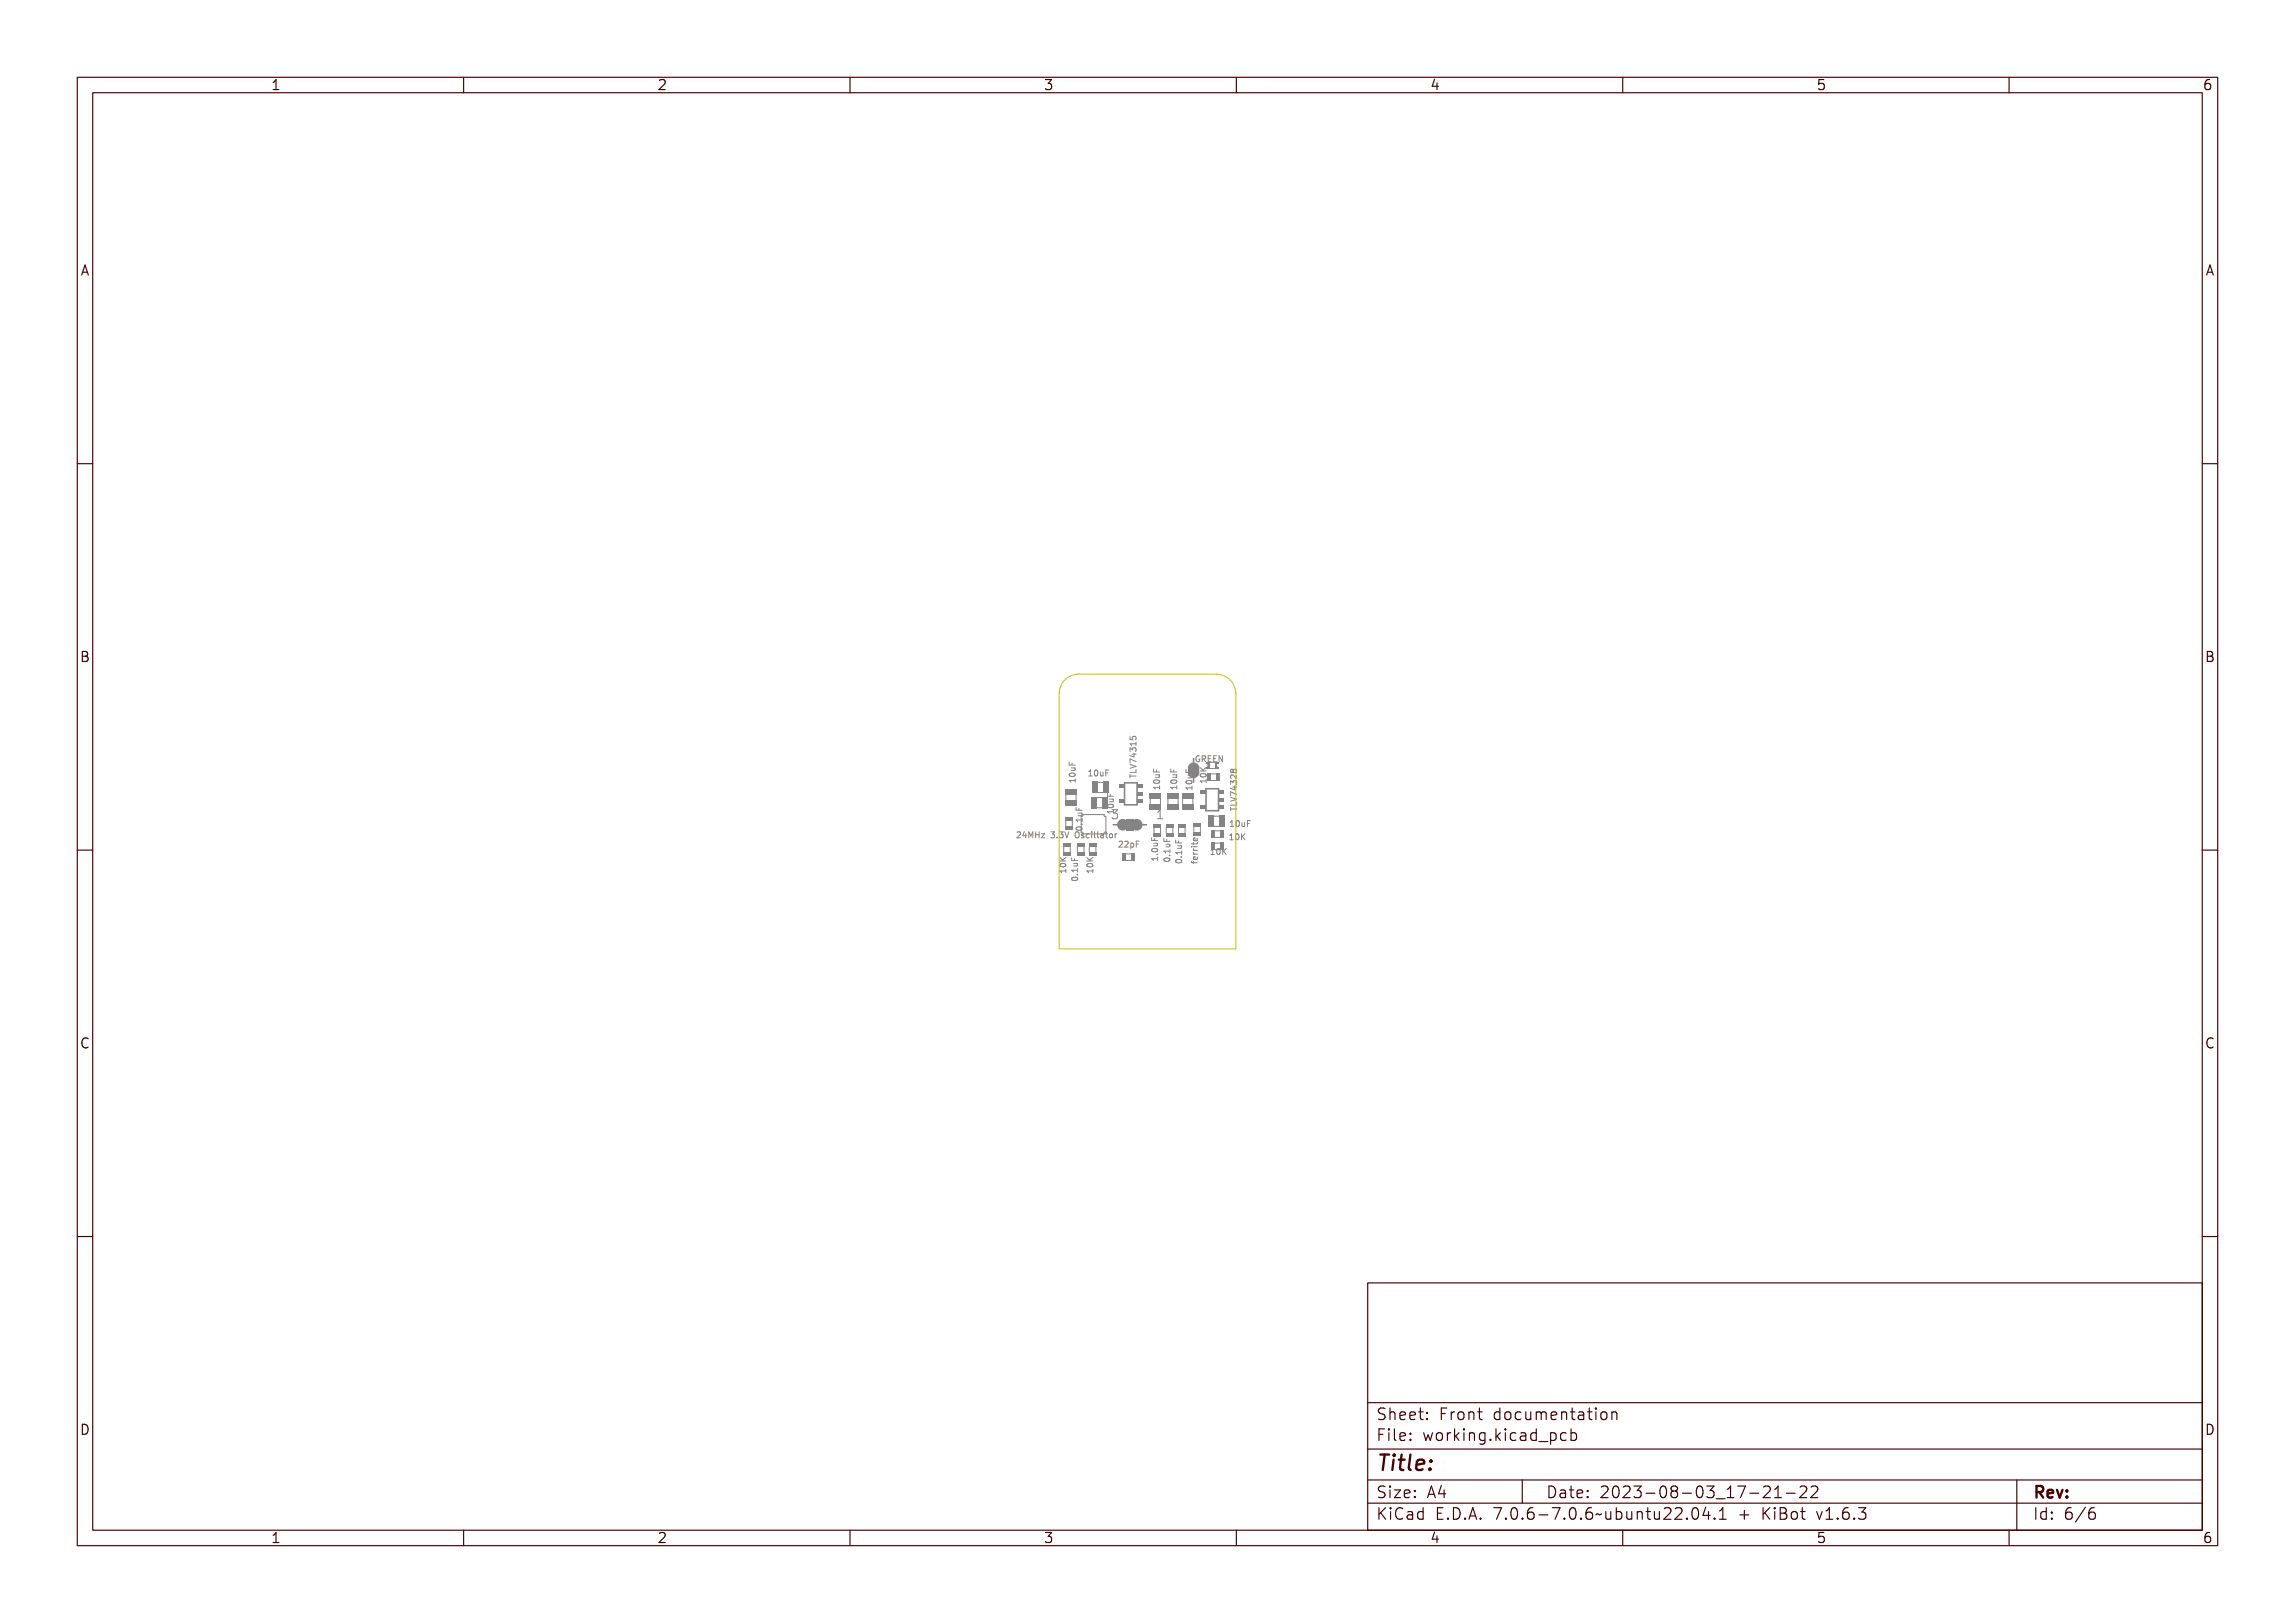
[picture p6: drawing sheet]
<svg xmlns="http://www.w3.org/2000/svg" width="297mm" height="210mm" viewBox="0 0 297 210" stroke-linecap="round" stroke-linejoin="round" font-family="sans-serif">
<defs><g id="words">
<text font-size="2.7" fill="#480000" x="178" y="190.3">Title:</text>
<g font-size="2" fill="#480000">
<text x="178" y="183.7">Sheet: Front documentation</text>
<text x="178" y="186.5">File: working.kicad_pcb</text>
<text x="178" y="193.9">Size: A4</text>
<text x="178" y="196.6">KiCad E.D.A. 7.0.6-7.0.6~ubuntu22.04.1 + KiBot v1.6.3</text>
<text x="200" y="193.9">Date: 2023-08-03_17-21-22</text>
<text x="263" y="196.6">Id: 6/6</text>
<text x="263" y="193.9">Rev:</text>
</g>
<g font-size="1.7" fill="#480000">
<text x="35" y="11.7">1</text>
<text x="85" y="11.7">2</text>
<text x="135" y="11.7">3</text>
<text x="185" y="11.7">4</text>
<text x="235" y="11.7">5</text>
<text x="285" y="11.7">6</text>
<text x="10.5" y="35.7">A</text>
<text x="285.5" y="35.7">A</text>
<text x="10.5" y="85.6">B</text>
<text x="285.5" y="85.6">B</text>
<text x="10.5" y="135.7">C</text>
<text x="285.5" y="135.7">C</text>
<text x="10.5" y="185.6">D</text>
<text x="285.5" y="185.6">D</text>
<text x="35" y="199.7">1</text>
<text x="85" y="199.7">2</text>
<text x="135" y="199.7">3</text>
<text x="185" y="199.7">4</text>
<text x="235" y="199.7">5</text>
<text x="285" y="199.7">6</text>
</g>
<g font-size="1.6" fill="#848484">
<text x="143.7" y="106.1">3</text>
<text x="149.5" y="106.1">1</text>
</g>
<g font-size="1" fill="#848484">
<text x="139.2" y="101.4" transform="rotate(-90 139.2 101.4)">10uF</text>
<text x="141.1" y="100.4">10uF</text>
<text x="147" y="100.7" transform="rotate(-90 147 100.7)">TLV74315</text>
<text x="154.6" y="98.6">GREEN</text>
<text x="156.1" y="101.4" transform="rotate(-90 156.1 101.4)">10K</text>
<text x="140.1" y="107.6" transform="rotate(-90 140.1 107.6)">0.1uF</text>
<text x="144.1" y="105" transform="rotate(-90 144.1 105)">10uF</text>
<text x="150.1" y="102.3" transform="rotate(-90 150.1 102.3)">10uF</text>
<text x="152.3" y="102.3" transform="rotate(-90 152.3 102.3)">10uF</text>
<text x="154.3" y="102.3" transform="rotate(-90 154.3 102.3)">10uF</text>
<text x="159" y="107">10uF</text>
<text x="160.1" y="105" transform="rotate(-90 160.1 105)">TLV74328</text>
<text x="131.5" y="108.4">24MHz 3.3V Oscillator</text>
<text x="138" y="112.7" transform="rotate(-90 138 112.7)">10K</text>
<text x="139.5" y="114" transform="rotate(-90 139.5 114)">0.1uF</text>
<text x="141.5" y="112.7" transform="rotate(-90 141.5 112.7)">10K</text>
<text x="145.1" y="109.6">22pF</text>
<text x="149.8" y="111.4" transform="rotate(-90 149.8 111.4)">1.0uF</text>
<text x="151.4" y="111.5" transform="rotate(-90 151.4 111.5)">0.1uF</text>
<text x="153" y="111.7" transform="rotate(-90 153 111.7)">0.1uF</text>
<text x="155" y="112.6" transform="rotate(-90 155 112.6)">ferrite</text>
<text x="157" y="110.6">10K</text>
<text x="159" y="108.7">10K</text>
</g>
</g></defs>
<g fill="none" stroke="#848484" stroke-width=".13">
<path d="M138.4 99h.1v.3h.2v-.3h.1v.3h.4v.1h-.8zM138.6 99.6h.6l-.1 .1a.18 .18 0 0 1 .1 .2 .18 .18 0 0 1-.2 .1h-.4v-.1h.5v-.2h-.5zM141.2 99.7h.3v.7h.2h-.4h.1v-.6h-.2zM141.9 99.8a.22 .22 0 0 1 .3 0l.1 .3a.31 .31 0 0 1-.2 .4 .45 .45 0 0 1-.2-.7zM142 99.8a.31 .31 0 0 1 .2 .3 .31 .31 0 0 1-.2 .3l-.1-.3zM142.5 99.9h.1v.4l.1 .1 .1-.1v-.4h.1v.5h-.1a.18 .18 0 0 1-.2 0 .18 .18 0 0 1-.1-.2zM143.1 99.7h.5v.1h-.4v.2h.3v.1h-.3v.3h-.1zM146.2 95.3v.4M146.3 99.9h.7v-.4v.5h-.7zM146.3 98.9l.7 .2v.1l-.7 .3v-.1l.7-.2-.7-.2zM146.3 98.3l.7 .3v.1l-.6-.3v.4h-.1zM146.3 97.8h.5l.1-.1v.1h.1v.1h-.1v.3h-.1l-.5-.3z"/>
<path d="M146.3 96.6h.7v-.1v.4v-.2h-.6v.2h-.1zM146.3 95.9h.1v.3h.2a.28 .28 0 0 1 .3-.4 .28 .28 0 0 1 .1 .5h-.1a.2 .2 0 0 0 .1-.3 .2 .2 0 0 0-.3 0 .2 .2 0 0 0 0 .3h-.4zM146.3 97.2l.2-.1 .1 .1a.23 .23 0 0 1 .4 0 .23 .23 0 0 1-.1 .4 .18 .18 0 0 0 .1-.3 .18 .18 0 0 0-.2-.1 .18 .18 0 0 0-.1 .2h-.1a.15 .15 0 0 0-.1-.2 .15 .15 0 0 0-.2 .1 .15 .15 0 0 0 .1 .2h-.1zM146.4 97.9h.4v.2zM146.5 95.6v-.2l.2-.1h.2l.1 .3M149.3 99.8h.1v.4h.2v-.3h.1v.3h.4v.1h-.8zM151.6 99.8h.1v.4h.2v-.3h.1v.3h.3v.1h-.7zM153.5 99.9h.1v.3h.2v-.3h.1v.3h.4v.2h-.8zM154.7 97.9l.3-.1 .1 .1v.1l-.1-.1a.29 .29 0 0 0-.3 .3 .29 .29 0 0 0 .4 .3v-.2h-.2v-.1h.3v.3a.34 .34 0 0 1-.5 0 .34 .34 0 0 1 0-.4zM155.3 97.8h.2a.21 .21 0 0 1 .3 .2 .21 .21 0 0 1-.2 .2l.2 .4h-.1l-.2-.3h-.1v.3h-.1zM155.4 99.6l.3 .3 .4-.3v.1l-.4 .3h.4v.1h-.7v-.1h.3l-.3-.3zM155.4 97.9h.1a.14 .14 0 0 1 .1 .2 .14 .14 0 0 1-.1 .1h-.1z"/>
<path d="M155.9 97.8h.5v.1h-.4v.3h.4h-.4v.3h.4v.1h-.5zM156.1 98.8a.27 .27 0 0 1 .2 .2 .27 .27 0 0 1-.2 .3M156.5 99.4h.7M156.6 97.8h.4v.1h-.3v.3h.3h-.3v.3h.3v.1h-.4zM157.2 97.8h.1l.2 .7v-.7h.1v.8h-.1l-.2-.6v.6h-.1zM157.7 98.7a.3 .3 0 0 0-.3 .3 .3 .3 0 0 0 .3 .3M157.8 97.8l.4 .8v-.8M159.6 99.7l-.2-.2-.1 .1v.2M159.6 99.7l.1-.1 .2-.1 .1 .2v.1M159.6 99.7v.1M131.6 107.7a.27 .27 0 0 1 .4 .1 .27 .27 0 0 1-.1 .4l-.2 .2h.4h-.5l.3-.3a.19 .19 0 0 0 0-.3 .19 .19 0 0 0-.3 0zM132.5 107.7h.1v.5h.1l-.1 .2h-.1v-.1h-.3z"/>
<path d="M132.5 107.8v.4h-.2zM132.8 107.7h.2l.1 .4 .1-.4h.2v.7h-.1v-.6l-.2 .4-.2-.4v.6h-.1zM133.5 107.7h.1v.3h.3v-.3h.1v.7h-.1v-.3h-.3v.3h-.1zM134.2 107.9h.4l-.4 .5h.4h-.5l.4-.5h-.3zM135.4 107.7a.23 .23 0 0 1 .3 0 .23 .23 0 0 1 0 .3 .23 .23 0 0 1 0 .4 .23 .23 0 0 1-.3-.1 .18 .18 0 0 0 .2 .1 .18 .18 0 0 0 .1-.2 .18 .18 0 0 0-.2-.1v-.1a.15 .15 0 0 0 .2-.1 .15 .15 0 0 0-.1-.2 .15 .15 0 0 0-.2 .1zM136.2 108.3h.1v.1h-.1zM136.6 107.7a.23 .23 0 0 1 .4 0 .23 .23 0 0 1-.1 .3 .23 .23 0 0 1 .1 .4 .23 .23 0 0 1-.4-.1 .18 .18 0 0 0 .2 .1 .18 .18 0 0 0 .1-.2 .18 .18 0 0 0-.2-.1v-.1a.15 .15 0 0 0 .2-.1 .15 .15 0 0 0 0-.2 .15 .15 0 0 0-.2 .1zM137.2 107.7h.1l.2 .7 .1-.7h.1l-.2 .7h-.1zM137.2 112.3h.7v-.2h.1v.4h-.1v-.1h-.6v.1h-.1zM137.2 110.8l.3 .3 .5-.3v.1l-.4 .3h.4v.1h-.8v-.1h.3l-.3-.3zM137.3 111.5h.3a.31 .31 0 0 1 .4 .2 .44 .44 0 0 1-.4 .3 .44 .44 0 0 1-.4-.3zM137.3 111.7a.34 .34 0 0 1 .6 .1 .34 .34 0 0 1-.6-.1z"/>
<path d="M137.3 112.8l.1 .1M137.9 112.5v.4M138.4 101h.7v-.2h.1v.4h-.1v-.1h-.6l.1 .2h-.1zM138.5 100.3l.3-.1a.31 .31 0 0 1 .4 .2 .44 .44 0 0 1-.4 .3 .44 .44 0 0 1-.4-.3zM138.5 100.4a.34 .34 0 0 1 .6 .1 .34 .34 0 0 1-.6-.1zM138.5 107.8a.23 .23 0 0 1 .3-.1 .23 .23 0 0 1 .1 .2l.1 .2a.3 .3 0 0 1-.3 .4l-.2-.3zM138.6 107.8a.31 .31 0 0 1 .3 .3 .31 .31 0 0 1-.3 .3v-.3zM138.7 112.3h.7v-.1h.1v.4h-.1v-.2h-.6l.1 .2h-.1zM138.7 110.9h.1v.3h.2v-.3h.1v.3h.4v.2h-.8zM138.8 113.5l.3-.1a.31 .31 0 0 1 .4 .2 .44 .44 0 0 1-.4 .3 .44 .44 0 0 1-.4-.3zM138.8 113.6a.34 .34 0 0 1 .6 .1 .34 .34 0 0 1-.6-.1zM138.9 111.6h.6l-.1 .1a.18 .18 0 0 1 .1 .2 .18 .18 0 0 1-.2 .1h-.4v-.1h.5v-.2h-.5z"/>
<path d="M139.2 107.9h.3v.1h-.2l-.1 .1a.21 .21 0 0 1 .3 .1 .21 .21 0 0 1-.1 .3 .21 .21 0 0 1-.3-.2h.1a.13 .13 0 0 0 .1 .1 .13 .13 0 0 0 .1-.2h-.1a.16 .16 0 0 1-.2-.1 .16 .16 0 0 1 .1-.2zM139.3 106h.7v-.2h.1v.4h-.1v-.1h-.6v.1h-.1zM139.3 104.6h.1v.3h.2v-.3h.1v.3h.4v.1h-.8zM139.3 113h.2v.1h-.2zM139.4 107.1h.3a.31 .31 0 0 1 .4 .2 .44 .44 0 0 1-.4 .2 .44 .44 0 0 1-.4-.2zM139.4 107.2a.34 .34 0 0 1 .6 .2 .34 .34 0 0 1-.6-.2zM139.5 105.2h.6l-.1 .1a.18 .18 0 0 1 .1 .2 .18 .18 0 0 1-.3 .1h-.3v-.1h.5v-.2h-.5zM139.8 107.9h.3l.1 .1a.2 .2 0 0 0-.3 0 .2 .2 0 0 0 0 .3 .2 .2 0 0 0 .3 0v.1a.3 .3 0 0 1-.4-.1 .3 .3 0 0 1 0-.4zM139.9 106.6h.2v.1h-.2zM140.4 107.9h.2v.5h.2h-.4h.1v-.5zM140.5 107.7h.1v.1h-.1zM140.7 112.3h.7v-.2h.1v.4h-.1v-.1h-.6v.1h-.1z"/>
<path d="M140.7 110.8l.3 .3 .5-.3v.1l-.4 .3h.4v.1h-.8v-.1h.3l-.3-.3zM140.8 111.5h.3a.31 .31 0 0 1 .4 .2 .44 .44 0 0 1-.4 .3 .44 .44 0 0 1-.4-.3zM140.8 111.7a.34 .34 0 0 1 .6 .1 .34 .34 0 0 1-.6-.1zM140.8 112.8l.1 .1M141 107.6h.2v.7l.2 .1h-.2l-.1-.7zM141.4 112.5v.4M141.6 107.6h.2v.7l.2 .1h-.2l-.1-.7zM142.2 107.9h.4l.1 .5h-.1a.2 .2 0 0 1-.3 .1 .2 .2 0 0 1-.1-.3 .2 .2 0 0 1 .3-.1h.1a.18 .18 0 0 0-.2-.2 .18 .18 0 0 0-.2 .1zM143 107.7h.1v.2h.2h-.2v.4l.2 .1-.3-.1v-.4h-.2h.2zM143.4 104.6h.6v-.1h.1v.4h-.1v-.2h-.5v.2h-.1zM143.4 102.6h.1v.3h.2v-.3h.1v.3h.3v.1h-.7zM143.5 103.9l.3-.1a.31 .31 0 0 1 .3 .3 .44 .44 0 0 1-.4 .2 .44 .44 0 0 1-.3-.2z"/>
<path d="M143.5 104a.34 .34 0 0 1 .5 .1 .34 .34 0 0 1-.5-.1zM143.6 103.2h.5l-.1 .1a.18 .18 0 0 1 .1 .3 .18 .18 0 0 1-.2 .1h-.3v-.1h.4v-.2l-.4-.1zM143.6 108a.19 .19 0 0 1 .2 .2 .19 .19 0 0 1-.2 .1zM144.2 107.9h.1a.15 .15 0 0 1 .2 0 .15 .15 0 0 1 .1 .1 .19 .19 0 0 0-.2 0 .19 .19 0 0 0-.1 .2v.2h-.1zM145.1 108.9a.27 .27 0 0 1 .5 .1 .27 .27 0 0 1-.2 .4l-.2 .2h.4h-.5l.3-.3a.19 .19 0 0 0 0-.3 .19 .19 0 0 0-.3 0zM145.8 108.9a.27 .27 0 0 1 .4 .1 .27 .27 0 0 1-.2 .4l-.1 .2h.3h-.4l.2-.3a.19 .19 0 0 0 .1-.3 .19 .19 0 0 0-.3 0zM146.3 100.1h.1v.3h.6v.1h-.6v.2h-.1zM146.4 109.1l.1 .1a.22 .22 0 0 1 .3-.1 .22 .22 0 0 1 .1 .3l-.2 .2h-.2v.3h-.1zM146.5 109.2h.1a.19 .19 0 0 1 .2 .2 .19 .19 0 0 1-.3 .1zM147 108.9h.5v.1h-.4v.2h.4v.1h-.4v.3h-.1zM149.1 111h.7v-.2v.4v-.1h-.6v.1h-.1zM149.1 108.3h.1v.3h.2v-.3h.1v.3h.3v.1h-.7z"/>
<path d="M149.2 109.6h.3a.31 .31 0 0 1 .4 .2 .44 .44 0 0 1-.4 .2 .44 .44 0 0 1-.4-.2zM149.2 109.7a.34 .34 0 0 1 .6 .2 .34 .34 0 0 1-.6-.2zM149.3 109h.5v.1a.18 .18 0 0 1 0 .2 .18 .18 0 0 1-.2 .1h-.3v-.1h.4v-.2h-.4zM149.3 101.9h.7v-.2h.1v.4h-.1v-.1h-.6l.1 .1h-.1zM149.4 101.2l.3-.1a.31 .31 0 0 1 .4 .2 .44 .44 0 0 1-.4 .3 .44 .44 0 0 1-.4-.3zM149.4 101.3a.34 .34 0 0 1 .6 .1 .34 .34 0 0 1-.6-.1zM149.5 100.5h.6l-.1 .1a.18 .18 0 0 1 .1 .2 .18 .18 0 0 1-.2 .1h-.4v-.1h.5v-.2h-.5zM149.7 110.4h.1v.1h-.1zM150.7 109.8h.6v-.1h.1v.4h-.1v-.2h-.5v.2h-.1zM150.7 108.4h.1v.4h.2v-.3h.1v.3h.3v.1h-.7zM150.8 111l.3-.1a.31 .31 0 0 1 .3 .3 .44 .44 0 0 1-.3 .2 .44 .44 0 0 1-.4-.2zM150.8 111.1a.34 .34 0 0 1 .5 .1 .34 .34 0 0 1-.5-.1z"/>
<path d="M150.9 109.1h.5l-.1 .1a.18 .18 0 0 1 .1 .2 .18 .18 0 0 1-.2 .1h-.3v-.1h.4v-.2h-.4zM151.3 110.5h.1v.1h-.1zM151.6 101.9h.6v-.2h.1v.4h-.1v-.1h-.5v.1h-.1zM151.6 101.2l.3-.1a.31 .31 0 0 1 .4 .2 .44 .44 0 0 1-.4 .3 .44 .44 0 0 1-.4-.3zM151.6 101.3a.34 .34 0 0 1 .6 .1 .34 .34 0 0 1-.6-.1zM151.7 100.5h.6l-.1 .1a.18 .18 0 0 1 .1 .2 .18 .18 0 0 1-.2 .1h-.4v-.1h.5v-.2h-.5zM152.2 110h.7v-.1h.1v.4h-.1v-.2h-.6v.2h-.1zM152.2 108.6h.1v.4h.2v-.3h.1v.3h.4v.1h-.8zM152.3 111.2l.3-.1a.31 .31 0 0 1 .4 .3 .44 .44 0 0 1-.4 .2 .44 .44 0 0 1-.4-.2zM152.3 111.3a.34 .34 0 0 1 .6 .1 .34 .34 0 0 1-.6-.1zM152.4 109.3h.6l-.1 .1a.18 .18 0 0 1 .1 .2 .18 .18 0 0 1-.3 .1h-.3v-.1h.5l-.1-.2h-.4zM152.8 110.7h.2v.1h-.2z"/>
<path d="M153.5 101.9h.7v-.1h.1v.4h-.1v-.2h-.6l.1 .2h-.1zM153.6 101.2h.3a.31 .31 0 0 1 .4 .2 .44 .44 0 0 1-.4 .2 .44 .44 0 0 1-.4-.2zM153.6 101.3a.34 .34 0 0 1 .6 .2 .34 .34 0 0 1-.6-.2zM153.7 100.6h.6l-.1 .1a.18 .18 0 0 1 .1 .2 .18 .18 0 0 1-.2 .1h-.4v-.1h.5v-.2h-.5zM154.2 112.1l.1 .2h.1v-.2h.1v.2h.5v.1h-.5l-.1 .1v-.1l-.2-.1zM154.2 109.7h.1v.1h-.1zM154.4 109.7h.5v-.1h.1v.4h-.1v-.2h-.4l-.1 .2zM154.4 109h.1v.2h.4l.1-.2v.2l-.1 .1h-.4l-.1 .1v-.1h-.1v-.1h.1zM154.4 110.8h.1a.19 .19 0 0 0 0 .2 .19 .19 0 0 0 .2 .1h.3v.1h-.6v-.1h.1l-.1-.1zM154.4 110.2h.1a.19 .19 0 0 0 0 .2 .19 .19 0 0 0 .2 .1h.3v.1h-.6v-.1h.1l-.1-.2zM154.5 111.5l.2-.1v.4a.23 .23 0 0 0 .2-.4 .29 .29 0 0 1 0 .4 .29 .29 0 0 1-.4 .1 .29 .29 0 0 1 0-.4zM154.5 108.4l.2-.1v.4a.23 .23 0 0 0 .2-.4 .29 .29 0 0 1 0 .4 .29 .29 0 0 1-.4 .1 .29 .29 0 0 1 0-.4z"/>
<path d="M154.5 111.6l.1-.1 .1 .3-.2-.1zM154.5 108.4h.1l.1 .3-.2-.1zM155.4 101.1h.6v-.2h.1v.4h-.1v-.2h-.5v.2h-.1zM155.5 100.3h.3a.31 .31 0 0 1 .3 .2 .44 .44 0 0 1-.4 .3 .44 .44 0 0 1-.3-.3zM155.5 100.4a.34 .34 0 0 1 .5 .2 .34 .34 0 0 1-.5-.2zM156.7 110.6h.5M156.8 110h-.1M157.1 109.9l.3-.1v.7h.1v.1h-.4v-.1h.2v-.6l-.2 .1zM157.7 109.9a.22 .22 0 0 1 .4 0l.1 .3a.31 .31 0 0 1-.3 .4 .45 .45 0 0 1-.2-.7zM157.9 109.9a.31 .31 0 0 1 .2 .3 .31 .31 0 0 1-.2 .3l-.1-.3zM158.3 109.8h.1v.4l.3-.4h.1l-.3 .4 .3 .4h-.1l-.2-.4-.1 .4h-.1zM159.1 108l.3-.1v.7h.1v.1h-.4v-.1h.2v-.6l-.2 .1z"/>
<path d="M159.2 106.3l.2-.1v.7h.2v.1h-.4v-.1h.1v-.6l-.1 .1zM159.3 104.4h.1v.2h.7v.1h-.7v.3h-.1zM159.3 104.2h.7v-.4h.1v.5h-.8zM159.3 103.2l.8 .2v.1l-.8 .2v-.1l.7-.2-.7-.1zM159.3 102.6l.8 .2v.2l-.7-.3v.4h-.1zM159.3 102h.5l.1-.1v.1h.2v.1h-.2v.4h-.1l-.5-.4zM159.3 100.2l.3-.1 .1 .1a.22 .22 0 0 1 .3-.1 .22 .22 0 0 1 0 .4 .22 .22 0 0 1-.3-.1 .21 .21 0 0 1-.4 .1 .21 .21 0 0 1 0-.3zM159.4 101.4h.2l.1 .1a.23 .23 0 0 1 .3-.1 .23 .23 0 0 1-.1 .4 .18 .18 0 0 0 .1-.2 .18 .18 0 0 0-.2-.1 .18 .18 0 0 0-.1 .2h-.1a.15 .15 0 0 0 0-.2 .15 .15 0 0 0-.2 0 .15 .15 0 0 0 0 .2l-.1 .1zM159.4 100.8a.48 .48 0 0 1 .6 .3v-.4h.1v.5l-.4-.3a.19 .19 0 0 0-.3 0 .19 .19 0 0 0 0 .3h-.1v-.2zM159.4 102.1h.4v.3zM159.7 108a.22 .22 0 0 1 .4 0l.1 .3a.31 .31 0 0 1-.3 .4 .45 .45 0 0 1-.2-.7zM159.8 106.3a.22 .22 0 0 1 .4 0v.3a.31 .31 0 0 1-.2 .4 .45 .45 0 0 1-.2-.7z"/>
<path d="M159.9 108a.31 .31 0 0 1 .2 .3 .31 .31 0 0 1-.2 .3l-.1-.3zM159.9 106.3a.31 .31 0 0 1 .2 .3 .31 .31 0 0 1-.2 .3l-.1-.3zM160.3 107.9h.1v.4l.3-.4h.1l-.3 .3 .3 .5h-.1l-.2-.4-.1 .4h-.1zM160.4 106.4h.1v.4l.1 .1 .1-.1v-.4h.1v.6l-.1-.1a.18 .18 0 0 1-.2 .1 .18 .18 0 0 1-.1-.2zM161 106.2h.5v.1h-.4v.2h.3v.1h-.3v.4h-.1z"/>
<circle cx="137.6" cy="111.7" r=".07"/>
<circle cx="138.8" cy="100.5" r=".07"/>
<circle cx="139.1" cy="113.7" r=".07"/>
<circle cx="139.7" cy="107.3" r=".07"/>
<circle cx="141.1" cy="111.7" r=".07"/>
<circle cx="142.1" cy="100.1" r=".07"/>
<circle cx="142.4" cy="108.3" r=".12"/>
<circle cx="143.7" cy="108.1" r=".28"/>
<circle cx="143.7" cy="104.1" r=".07"/>
<circle cx="149.5" cy="109.8" r=".07"/>
<circle cx="149.7" cy="101.3" r=".07"/>
<circle cx="151" cy="111.2" r=".07"/>
<circle cx="151.9" cy="101.3" r=".07"/>
<circle cx="152.6" cy="111.4" r=".07"/>
<circle cx="153.9" cy="101.4" r=".07"/>
<circle cx="155.7" cy="100.5" r=".07"/>
<circle cx="157.9" cy="110.2" r=".07"/>
<circle cx="159.5" cy="100.3" r=".13"/>
<circle cx="159.9" cy="100.3" r=".15"/>
<circle cx="159.9" cy="108.3" r=".07"/>
<circle cx="160" cy="106.6" r=".07"/>
</g>
<g fill="#848484">
<path d="M157.2 98.6h.3v.9h-.3z" fill-rule="evenodd"/>
<path d="M156.3 98.8h.2v.5h-.2z" fill-rule="evenodd"/>
<path d="M156.2 99.2h.1v.1h-.1z" fill-rule="evenodd"/>
<path d="M157.4 99.3h.3v.2h-.3z" fill-rule="evenodd"/>
<path d="M156 99.3h.5v.2h-.5z" fill-rule="evenodd"/>
</g>
<path d="M137.7 109.6v.7M138.5 109.6v.7" fill="none" stroke="#848484" stroke-width=".13"/>
<g fill="#848484">
<path d="M137.6 110.3h1v.5h-1z" fill-rule="evenodd"/>
<path d="M137.6 109.1h1v.5h-1z" fill-rule="evenodd"/>
</g>
<path d="M142 102.6h.8M142 101.2h.8" fill="none" stroke="#848484" stroke-width=".13"/>
<g fill="#848484">
<path d="M142.7 101.2h.8v1.4h-.8z" fill-rule="evenodd"/>
<path d="M141.3 101.2h.7v1.4h-.7z" fill-rule="evenodd"/>
</g>
<path d="M145.7 111.3h.7M145.7 110.5h.7" fill="none" stroke="#848484" stroke-width=".13"/>
<g fill="#848484">
<path d="M146.4 110.4h.5v1h-.5z" fill-rule="evenodd"/>
<path d="M145.2 110.4h.5v1h-.5z" fill-rule="evenodd"/>
</g>
<path d="M151.1 103.4v.7M152.5 103.4v.7" fill="none" stroke="#848484" stroke-width=".13"/>
<g fill="#848484">
<path d="M151.1 104.1h1.4v.7h-1.4z" fill-rule="evenodd"/>
<path d="M151.1 102.6h1.4v.8h-1.4z" fill-rule="evenodd"/>
</g>
<path d="M137.9 102.8v.8M139.3 102.8v.8" fill="none" stroke="#848484" stroke-width=".13"/>
<g fill="#848484">
<path d="M137.9 103.6h1.4v.7h-1.4z" fill-rule="evenodd"/>
<path d="M137.9 102.1h1.4v.8h-1.4z" fill-rule="evenodd"/>
</g>
<path d="M145.5 101.3h1.7v2.8h-1.7z" fill="none" stroke="#848484" stroke-width=".2"/>
<g fill="#848484">
<path d="M144.8 103.4h.7v.5h-.7z" fill-rule="evenodd"/>
<path d="M147.2 103.4h.6v.5h-.6z" fill-rule="evenodd"/>
<path d="M147.2 102.5h.6v.5h-.6z" fill-rule="evenodd"/>
<path d="M144.8 101.5h.7v.5h-.7z" fill-rule="evenodd"/>
<path d="M147.2 101.5h.6v.5h-.6z" fill-rule="evenodd"/>
</g>
<path d="M142 104.5h.7M142 103.2h.7" fill="none" stroke="#848484" stroke-width=".13"/>
<g fill="#848484">
<path d="M142.7 103.1h.7v1.5h-.7z" fill-rule="evenodd"/>
<path d="M141.2 103.1h.8v1.5h-.8z" fill-rule="evenodd"/>
</g>
<path d="M157.2 108.4h.7M157.2 107.5h.7" fill="none" stroke="#848484" stroke-width=".13"/>
<g fill="#848484">
<path d="M157.9 107.5h.5v.9h-.5z" fill-rule="evenodd"/>
<path d="M156.8 107.5h.5v.9h-.5z" fill-rule="evenodd"/>
</g>
<path d="M153 103.4v.7M154.4 103.4v.7" fill="none" stroke="#848484" stroke-width=".13"/>
<g fill="#848484">
<path d="M153 104.1h1.4v.7h-1.4z" fill-rule="evenodd"/>
<path d="M153 102.6h1.4v.8h-1.4z" fill-rule="evenodd"/>
</g>
<path d="M149.3 107.1v.7M150.2 107.1v.7" fill="none" stroke="#848484" stroke-width=".13"/>
<g fill="#848484">
<path d="M149.3 107.8h.9v.5h-.9z" fill-rule="evenodd"/>
<path d="M149.3 106.6h.9v.5h-.9z" fill-rule="evenodd"/>
</g>
<path d="M152.5 107.1v.7M153.4 107.1v.7" fill="none" stroke="#848484" stroke-width=".13"/>
<g fill="#848484">
<path d="M152.5 107.8h.9v.5h-.9z" fill-rule="evenodd"/>
<path d="M152.5 106.6h.9v.5h-.9z" fill-rule="evenodd"/>
</g>
<path d="M157.2 109.1h.7" fill="none" stroke="#848484" stroke-width=".13"/>
<g fill="#848484">
<path d="M157.9 109h.5v1h-.5z" fill-rule="evenodd"/>
<path d="M156.8 109h.5v1h-.5z" fill-rule="evenodd"/>
</g>
<path d="M156.1 102.1h1.6v2.8h-1.6z" fill="none" stroke="#848484" stroke-width=".2"/>
<g fill="#848484">
<path d="M155.4 104.2h.6v.5h-.6z" fill-rule="evenodd"/>
<path d="M157.7 104.2h.7v.5h-.7z" fill-rule="evenodd"/>
<path d="M157.7 103.2h.7v.5h-.7z" fill-rule="evenodd"/>
<path d="M155.4 102.3h.6v.5h-.6z" fill-rule="evenodd"/>
<path d="M157.7 102.3h.7v.5h-.7z" fill-rule="evenodd"/>
</g>
<path d="M144.1 106.7h.5M147.9 106.7h.5" fill="none" stroke="#848484" stroke-width=".2"/>
<path d="M145.3 106.6l-.1 .1 .1 .1M147.1 106.6l.1 .1-.1 .1" fill="none" stroke="#848484" stroke-width="1.3"/>
<path d="M145.7 106h1v1.5h-1z" fill-rule="evenodd" fill="#848484"/>
<path d="M156.7 101h.7M156.7 100.1h.7" fill="none" stroke="#848484" stroke-width=".13"/>
<g fill="#848484">
<path d="M157.3 100.1h.5v.9h-.5z" fill-rule="evenodd"/>
<path d="M156.2 100.1h.5v.9h-.5z" fill-rule="evenodd"/>
</g>
<path d="M154.5 106.9v.7M155.3 106.9v.7" fill="none" stroke="#848484" stroke-width=".13"/>
<g fill="#848484">
<path d="M154.4 106.5h1v.5h-1z" fill-rule="evenodd"/>
<path d="M154.4 107.6h1v.5h-1z" fill-rule="evenodd"/>
</g>
<path d="M139.4 109.6v.7M139.9 105.6v2.1M140.1 105.4h2.8v.2h.2v2.1M140.1 107.9h2.8M140.3 109.6v.7" fill="none" stroke="#848484" stroke-width=".13"/>
<g fill="#848484">
<path d="M139.4 110.3h.9v.5h-.9z" fill-rule="evenodd"/>
<path d="M139.4 109.1h.9v.5h-.9z" fill-rule="evenodd"/>
</g>
<path d="M141 109.6v.7M141.8 109.6v.7" fill="none" stroke="#848484" stroke-width=".13"/>
<g fill="#848484">
<path d="M140.9 109.1h1v.5h-1z" fill-rule="evenodd"/>
<path d="M140.9 110.3h1v.5h-1z" fill-rule="evenodd"/>
</g>
<path d="M150.9 107.1v.7M151.8 107.1v.7" fill="none" stroke="#848484" stroke-width=".13"/>
<g fill="#848484">
<path d="M150.9 107.8h.9v.5h-.9z" fill-rule="evenodd"/>
<path d="M150.9 106.6h.9v.5h-.9z" fill-rule="evenodd"/>
</g>
<path d="M157.1 106.9h.7M157.1 105.6h.7" fill="none" stroke="#848484" stroke-width=".13"/>
<g fill="#848484">
<path d="M157.8 105.5h.7v1.5h-.7z" fill-rule="evenodd"/>
<path d="M156.3 105.5h.8v1.5h-.8z" fill-rule="evenodd"/>
</g>
<path d="M137.9 106.2v.7M138.8 106.2v.7" fill="none" stroke="#848484" stroke-width=".13"/>
<g fill="#848484">
<path d="M137.9 105.7h.9v.5h-.9z" fill-rule="evenodd"/>
<path d="M137.9 106.9h.9v.5h-.9z" fill-rule="evenodd"/>
</g>
<path d="M154.3 99.4l.2-.1 .1 .1" fill="none" stroke="#848484" stroke-width="1.3"/>
<path d="M148.9 103.4v.7M150.2 103.4v.7" fill="none" stroke="#848484" stroke-width=".13"/>
<g fill="#848484">
<path d="M148.8 104.1h1.4v.7h-1.4z" fill-rule="evenodd"/>
<path d="M148.8 102.6h1.4v.8h-1.4z" fill-rule="evenodd"/>
</g>
<path d="M138 87.8l1-.5 .6-.1h17.8a2.54 2.54 0 0 1 2.5 2.6v33h-22.8v-33a2.54 2.54 0 0 1 .9-2z" fill="none" stroke="#c2c200" stroke-width=".13"/>
<g fill="none" stroke="#480000" stroke-width=".15">
<path d="M10 10h277v190h-277zM12 12h273v186h-273zM60 10v2M110 10v2M160 10v2M210 10v2M260 10v2M10 60h2M285 60h2M10 110h2M285 110h2M10 160h2"/>
<path d="M285 160h2M177 166h108v32h-108zM60 198v2M110 198v2M160 198v2M177 181.5h108M177 187.5h108M177 191.5h108M177 194.5h108M178.1 195.2h.2v.6l.6-.6h.3l-.6 .6 .6 .8h-.2l-.5-.7-.2 .2v.5h-.2zM178.2 185h.9v.2h-.7v.4h.6v.2h-.6v.7h-.2zM178.3 182.4l.5-.1h.2v.2a.34 .34 0 0 0-.4-.1 .34 .34 0 0 0-.2 .4 .62 .62 0 0 1 .6 .7 .71 .71 0 0 1-.8 .2v-.2a.4 .4 0 0 0 .4 .1 .4 .4 0 0 0 .3-.3l-.4-.2a.4 .4 0 0 1-.3-.3 .4 .4 0 0 1 .1-.4z"/>
<path d="M178.3 192.5l.5-.1h.2v.2a.34 .34 0 0 0-.4-.1 .34 .34 0 0 0-.2 .4 .62 .62 0 0 1 .6 .7 .71 .71 0 0 1-.8 .2v-.2a.4 .4 0 0 0 .4 .1 .4 .4 0 0 0 .3-.3l-.4-.2a.4 .4 0 0 1-.3-.3 .4 .4 0 0 1 .1-.4zM179.4 182.2h.2v.6a.35 .35 0 0 1 .4-.1 .35 .35 0 0 1 .2 .4v.6h-.2v-.8l-.2-.1a.28 .28 0 0 0-.2 .3v.6h-.2zM179.5 185.4h.4v.9h.4v.2h-.9v-.2h.3v-.8h-.2zM179.5 192.8h.4v.9h.4v.1h-.9v-.1h.3v-.8h-.2zM179.5 195.6h.4v.9h.4v.1h-.9v-.1h.3v-.8h-.2zM179.7 184.9h.2v.3h-.2zM179.7 192.3h.2v.3h-.2zM179.7 195.1h.2v.3h-.2zM180.6 184.9h.4v1.3l.1 .1h.3v.2a.4 .4 0 0 1-.5-.4v-1h-.3zM180.6 192.8h.8v.1l-.6 .8h.6v.1h-.8v-.1l.6-.8h-.6zM180.7 182.8a.49 .49 0 0 1 .6-.1 .49 .49 0 0 1 .2 .5h-.8a.42 .42 0 0 0 .3 .4 .42 .42 0 0 0 .4-.1v.2a.6 .6 0 0 1-.8-.1 .6 .6 0 0 1 .1-.8zM180.7 195.4l.3-.2h.2h.3v.2a.43 .43 0 0 0-.6 0 .43 .43 0 0 0-.2 .5 .43 .43 0 0 0 .2 .5 .43 .43 0 0 0 .6 0v.2a.62 .62 0 0 1-.7 0 .62 .62 0 0 1-.3-.7z"/>
<path d="M180.8 182.9l.2-.1a.27 .27 0 0 1 .3 .3h-.6zM181.8 195.6a.5 .5 0 0 1 .6-.1 .5 .5 0 0 1 .2 .5v.6h-.1v-.1a.38 .38 0 0 1-.5 .2 .38 .38 0 0 1-.2-.5 .38 .38 0 0 1 .4-.2h.3a.35 .35 0 0 0-.3-.4 .35 .35 0 0 0-.4 .2zM181.9 182.8a.49 .49 0 0 1 .6-.1 .49 .49 0 0 1 .2 .5h-.8a.42 .42 0 0 0 .3 .4 .42 .42 0 0 0 .5-.1v.2a.6 .6 0 0 1-.9-.1 .6 .6 0 0 1 .1-.8zM181.9 185.5a.49 .49 0 0 1 .6-.1 .49 .49 0 0 1 .2 .5h-.8a.42 .42 0 0 0 .3 .4 .42 .42 0 0 0 .5-.1v.2a.6 .6 0 0 1-.9-.1 .6 .6 0 0 1 .1-.8zM181.9 192.9a.49 .49 0 0 1 .6-.1 .49 .49 0 0 1 .2 .5h-.8a.42 .42 0 0 0 .3 .4 .42 .42 0 0 0 .5-.1v.2a.6 .6 0 0 1-.9-.1 .6 .6 0 0 1 .1-.8zM182 196.2l.5-.1a.31 .31 0 0 1-.2 .4 .31 .31 0 0 1-.4-.1zM182 182.9l.2-.1a.27 .27 0 0 1 .3 .3h-.6zM182 185.6l.2-.1a.27 .27 0 0 1 .3 .3h-.6zM182 193l.2-.1a.27 .27 0 0 1 .3 .3h-.6zM183 195.7l.4-.2 .2 .2v-.6h.2v1.5h-.2v-.1a.42 .42 0 0 1-.5 .1 .42 .42 0 0 1-.2-.5zM183.2 195.8a.23 .23 0 0 1 .4 0v.3a.33 .33 0 0 1-.2 .4 .48 .48 0 0 1-.2-.7zM183.2 182.3h.2v.4h.4v.1h-.4v.7l.1 .1h.3v.1a.41 .41 0 0 1-.6-.3v-.6h-.3v-.1h.3z"/>
<path d="M183.3 185.4h.2v.3h-.2zM183.3 186.2h.2v.3h-.2zM183.3 192.8h.2v.3h-.2zM183.3 193.6h.2v.2h-.2zM184.5 182.7h.2v.3h-.2zM184.5 183.5h.2v.2h-.2zM185.2 185.4h.2l.2 .8 .1-.5h.2l.2 .5 .1-.8h.2l-.2 1.1h-.2l-.2-.7-.2 .7h-.1zM185.4 195.2h.9v.2h-.7v.4h.6v.2h-.6v.5h.7v.1h-.9zM185.7 192.4h.2l.5 1.4h-.2l-.1-.3h-.5l-.1 .3h-.2zM185.8 192.6l.2 .7h-.4zM186.6 182.3h.9v.2h-.7v.4h.6v.2h-.6v.6h-.2zM186.7 185.5a.56 .56 0 0 1 .8 .2 .56 .56 0 0 1-.3 .7 .57 .57 0 0 1-.6-.2 .57 .57 0 0 1 .1-.7z"/>
<path d="M186.8 185.6a.26 .26 0 0 1 .3-.1 .26 .26 0 0 1 .2 .2v.2a.33 .33 0 0 1-.3 .4l-.2-.2zM186.9 196.4h.2v.2h-.2zM187.1 192.4h.2v.9h.2v.2h-.2v.3h-.2v-.3h-.6v-.2zM187.1 192.6v.7h-.4zM187.8 195.2a.76 .76 0 0 1 .9 .7 .76 .76 0 0 1-.9 .7zM188 195.4a.5 .5 0 0 1 .5 .2 .5 .5 0 0 1 0 .5 .39 .39 0 0 1-.5 .4zM188 182.7h.2v.2a.41 .41 0 0 1 .6-.2v.2a.37 .37 0 0 0-.5-.1 .37 .37 0 0 0-.1 .4v.5h-.2zM188 185.4h.2v.2a.41 .41 0 0 1 .6-.2v.2a.37 .37 0 0 0-.5-.1 .37 .37 0 0 0-.1 .4v.6h-.2zM189.1 184.9h.1v.9l.5-.4h.2l-.4 .4 .5 .7h-.2l-.4-.6-.2 .1v.5h-.1zM189.1 182.8a.56 .56 0 0 1 .8 .2 .56 .56 0 0 1-.3 .7 .57 .57 0 0 1-.6-.2 .57 .57 0 0 1 .1-.7zM189.2 182.9a.26 .26 0 0 1 .3-.1 .26 .26 0 0 1 .2 .2v.2a.33 .33 0 0 1-.3 .4l-.2-.2zM189.3 196.4h.3v.2h-.3z"/>
<path d="M190.2 182.7h.2v.1a.35 .35 0 0 1 .4-.1 .35 .35 0 0 1 .3 .4v.6h-.2v-.8l-.2-.1a.28 .28 0 0 0-.3 .3v.6h-.2zM190.3 185.4h.4v.9h.4v.2h-.9v-.2h.4v-.8h-.3zM190.5 195.2h.3l.4 1.4h-.2l-.1-.3h-.5l-.1 .3h-.2zM190.6 184.9h.1v.3h-.1zM190.6 195.4l.2 .7h-.4zM191.4 185.4h.2v.1a.35 .35 0 0 1 .4-.1 .35 .35 0 0 1 .3 .4v.7h-.2v-.9l-.2-.1a.28 .28 0 0 0-.3 .3v.7h-.2zM191.7 182.3h.1v.4h.4v.1h-.4v.7l.1 .1h.3v.1a.41 .41 0 0 1-.5-.3v-.6h-.3v-.1h.3zM191.7 196.4h.3v.2h-.3zM192.7 185.5l.3-.2 .3 .2v-.1h.2v1a.53 .53 0 0 1-.8 .4v-.2a.36 .36 0 0 0 .4 .1 .36 .36 0 0 0 .2-.4l-.2 .1a.51 .51 0 0 1-.5-.2 .51 .51 0 0 1 0-.5zM192.8 185.6a.25 .25 0 0 1 .3-.1 .25 .25 0 0 1 .2 .2v.2a.32 .32 0 0 1-.3 .4 .47 .47 0 0 1-.2-.7zM193.8 195.2h.9l-.5 1.4h-.2l.5-1.2h-.7zM193.9 182.8l.3-.2 .3 .2v-.6h.2v1.5h-.2v-.1a.42 .42 0 0 1-.6 .1 .42 .42 0 0 1-.1-.5z"/>
<path d="M194.1 182.8a.42 .42 0 0 1 .4 .4 .42 .42 0 0 1-.3 .4 .48 .48 0 0 1-.1-.8zM194.1 186.2h.3v.3h-.3zM195.1 184.9h.2v.9l.4-.4h.3l-.5 .4 .5 .7h-.2l-.4-.6-.1 .1v.5h-.2zM195.1 182.8a.56 .56 0 0 1 .8 .2 .56 .56 0 0 1-.3 .7 .57 .57 0 0 1-.6-.2 .57 .57 0 0 1 .1-.7zM195.2 182.9a.26 .26 0 0 1 .3-.1 .26 .26 0 0 1 .2 .2v.2a.33 .33 0 0 1-.3 .4l-.2-.2zM195.3 196.4h.3v.2h-.3zM196.3 185.4h.5v.9h.3v.2h-.9v-.2h.4v-.8h-.3zM196.3 195.4a.45 .45 0 0 1 .5-.2 .45 .45 0 0 1 .3 .5v.2a.51 .51 0 0 1-.2 .6 .51 .51 0 0 1-.6 0l-.1-.6zM196.4 182.8l.5-.2 .2 .1v.2a.4 .4 0 0 0-.6 0 .4 .4 0 0 0 0 .6 .4 .4 0 0 0 .6 0v.2a.58 .58 0 0 1-.8-.1 .58 .58 0 0 1 .1-.8zM196.5 195.4a.39 .39 0 0 1 .4 .5v.2a.29 .29 0 0 1-.3 .4 .29 .29 0 0 1-.2-.4v-.5zM196.6 184.9h.2v.3h-.2zM197 191.5v3"/>
<path d="M197.4 182.7h.2v.8l.2 .1a.28 .28 0 0 0 .3-.3v-.6h.2v1h-.2v-.1a.35 .35 0 0 1-.4 .2 .35 .35 0 0 1-.3-.5zM197.6 185.5l.5-.2 .2 .1v.2a.4 .4 0 0 0-.6 0 .4 .4 0 0 0 0 .6 .4 .4 0 0 0 .6 0v.2a.58 .58 0 0 1-.8-.1 .58 .58 0 0 1 .1-.8zM197.7 196.4h.3v.2h-.3zM198.6 182.7h.1a.21 .21 0 0 1 .2-.1 .21 .21 0 0 1 .2 .2l.2-.2 .1 .1a1.27 1.27 0 0 1 .2 1h-.2v-.8l-.1-.1-.2 .1v.8h-.1v-.8l-.2-.1-.1 .1v.8h-.1zM198.7 185.4a.5 .5 0 0 1 .5-.1 .5 .5 0 0 1 .3 .5v.7h-.2v-.2a.38 .38 0 0 1-.5 .2 .38 .38 0 0 1-.2-.5 .38 .38 0 0 1 .5-.2h.2a.35 .35 0 0 0-.3-.4 .35 .35 0 0 0-.3 .2zM198.7 195.4l.3-.2h.2h.2v.2a.43 .43 0 0 0-.5 0 .43 .43 0 0 0-.1 .5 .44 .44 0 0 1 .6-.1 .44 .44 0 0 1 .1 .6 .47 .47 0 0 1-.6 .3 .47 .47 0 0 1-.3-.5v-.5zM198.8 186l.5-.1a.31 .31 0 0 1-.1 .4 .31 .31 0 0 1-.4-.1zM198.9 195.9a.3 .3 0 0 1 .4 .3 .3 .3 0 0 1-.4 .2l-.1-.2zM199.9 185.5l.3-.2 .3 .2v-.6h.2v1.6h-.2v-.2a.42 .42 0 0 1-.5 .1 .42 .42 0 0 1-.2-.5zM199.9 182.8a.49 .49 0 0 1 .6-.1 .49 .49 0 0 1 .2 .5h-.7a.42 .42 0 0 0 .2 .4 .42 .42 0 0 0 .5-.1v.2a.6 .6 0 0 1-.8-.1 .6 .6 0 0 1 0-.8zM200 196h.5v.2h-.5zM200 185.6a.23 .23 0 0 1 .4 0l.1 .3a.33 .33 0 0 1-.3 .4 .48 .48 0 0 1-.2-.7z"/>
<path d="M200.1 182.9l.2-.1a.27 .27 0 0 1 .3 .3h-.6zM200.1 192.4a.76 .76 0 0 1 1 .7 .76 .76 0 0 1-1 .7zM200.3 192.6a.5 .5 0 0 1 .5 .2 .5 .5 0 0 1 .1 .5 .39 .39 0 0 1-.6 .4zM200.9 186.8h1.2v.1h-1.2zM201 195.2h.9l-.5 1.4h-.2l.5-1.2h-.7zM201.1 182.7h.1v.1a.35 .35 0 0 1 .5-.1 .35 .35 0 0 1 .2 .4v.6h-.2v-.8l-.2-.1a.28 .28 0 0 0-.3 .3v.6h-.1zM201.4 192.8a.5 .5 0 0 1 .6-.1 .5 .5 0 0 1 .2 .5v.6h-.1v-.1a.38 .38 0 0 1-.5 .2 .38 .38 0 0 1-.2-.5 .38 .38 0 0 1 .4-.2h.3a.35 .35 0 0 0-.3-.4 .35 .35 0 0 0-.4 .2zM201.6 193.4l.5-.1a.31 .31 0 0 1-.2 .4 .31 .31 0 0 1-.4-.1zM202.2 185.4h.2v.1a.42 .42 0 0 1 .6-.1 .42 .42 0 0 1 .1 .5 .42 .42 0 0 1-.1 .5 .42 .42 0 0 1-.6-.1v.6h-.2zM202.5 182.3h.2v.4h.4v.1h-.4v.7l.1 .1h.3v.1a.41 .41 0 0 1-.6-.3v-.6h-.3v-.1h.3zM202.5 185.6a.24 .24 0 0 1 .3-.1 .24 .24 0 0 1 .1 .2l.1 .2a.32 .32 0 0 1-.3 .4 .48 .48 0 0 1-.2-.7zM202.5 196.4h.3v.2h-.3z"/>
<path d="M202.8 192.4h.2v.4h.4v.1h-.4v.7l.1 .1h.3v.1a.41 .41 0 0 1-.6-.3v-.6h-.3v-.1h.3zM203.5 182.7a.5 .5 0 0 1 .5-.1 .5 .5 0 0 1 .3 .5v.6h-.2v-.1a.38 .38 0 0 1-.5 .2 .38 .38 0 0 1-.2-.5 .38 .38 0 0 1 .5-.2h.2a.35 .35 0 0 0-.2-.4 .35 .35 0 0 0-.4 .2zM203.5 195.4a.45 .45 0 0 1 .6-.2 .45 .45 0 0 1 .2 .5v.2a.51 .51 0 0 1-.1 .6 .51 .51 0 0 1-.7 0l-.1-.6zM203.6 185.5l.5-.2 .2 .1v.2a.4 .4 0 0 0-.5 0 .4 .4 0 0 0 0 .6 .4 .4 0 0 0 .5 0v.2a.58 .58 0 0 1-.8-.1 .58 .58 0 0 1 .1-.8zM203.7 183.3l.4-.1a.31 .31 0 0 1-.1 .4 .31 .31 0 0 1-.4-.1zM203.7 195.4a.39 .39 0 0 1 .4 .5v.2a.29 .29 0 0 1-.2 .4 .29 .29 0 0 1-.3-.4v-.5zM203.9 192.9a.49 .49 0 0 1 .6-.1 .49 .49 0 0 1 .2 .5h-.8a.42 .42 0 0 0 .3 .4 .42 .42 0 0 0 .5-.1v.2a.6 .6 0 0 1-.9-.1 .6 .6 0 0 1 .1-.8zM204 193l.2-.1a.27 .27 0 0 1 .3 .3h-.6zM204.7 184.9h.1v.6a.41 .41 0 0 1 .6-.1 .41 .41 0 0 1 .2 .5 .42 .42 0 0 1-.2 .5 .42 .42 0 0 1-.6-.1v.2h-.1zM204.9 182.3h.2v.4h.4v.1h-.4v.7l.1 .1h.3v.1a.41 .41 0 0 1-.6-.3v-.6h-.3v-.1h.3zM204.9 185.6a.24 .24 0 0 1 .3-.1 .24 .24 0 0 1 .2 .2v.2a.32 .32 0 0 1-.3 .4 .48 .48 0 0 1-.2-.7zM204.9 196.4h.3v.2h-.3z"/>
<path d="M205.3 192.8h.2v.3h-.2zM205.3 193.6h.2v.2h-.2zM205.9 182.7h.5v.9h.3v.1h-.9v-.1h.4v-.8h-.3zM205.9 195.4l.3-.2h.2h.2v.2a.43 .43 0 0 0-.5 0 .43 .43 0 0 0-.1 .5 .44 .44 0 0 1 .6-.1 .44 .44 0 0 1 .1 .6 .47 .47 0 0 1-.5 .3 .47 .47 0 0 1-.4-.5v-.5zM206.1 195.9a.3 .3 0 0 1 .5 .3 .3 .3 0 0 1-.5 .2l-.1-.2zM206.2 182.2h.2v.3h-.2zM207 196l.3-.1 .5 .1 .2-.1a.32 .32 0 0 1-.5 .2h-.3l-.2 .1zM207.1 182.8a.56 .56 0 0 1 .8 .2 .56 .56 0 0 1-.2 .7 .57 .57 0 0 1-.7-.2 .57 .57 0 0 1 .1-.7zM207.3 182.9a.26 .26 0 0 1 .2-.1 .26 .26 0 0 1 .2 .2l.1 .2a.33 .33 0 0 1-.3 .4l-.3-.2zM207.4 192.5a.5 .5 0 0 1 .7 0 .5 .5 0 0 1-.1 .7l-.4 .5h.7v.1h-.9v-.1l.2-.3a.72 .72 0 0 0 .4-.8l-.3-.1-.3 .2zM208.3 182.7h.1v.1a.35 .35 0 0 1 .5-.1 .35 .35 0 0 1 .2 .4v.6h-.2v-.8l-.2-.1a.28 .28 0 0 0-.3 .3v.6h-.1zM208.3 195.6h.1l.1 .8 .2 .1a.28 .28 0 0 0 .2-.3v-.6h.2v1h-.2v-.1a.35 .35 0 0 1-.4 .2 .35 .35 0 0 1-.2-.5z"/>
<path d="M208.7 192.6a.45 .45 0 0 1 .5-.2 .45 .45 0 0 1 .3 .5v.2a.51 .51 0 0 1-.2 .6 .51 .51 0 0 1-.6 0l-.1-.6zM208.9 192.6a.39 .39 0 0 1 .4 .5v.2a.29 .29 0 0 1-.3 .4 .29 .29 0 0 1-.2-.4v-.5zM209.5 195.1h.2v.6a.41 .41 0 0 1 .5-.1 .41 .41 0 0 1 .2 .5 .42 .42 0 0 1-.2 .5 .42 .42 0 0 1-.5-.1v.1h-.2zM209.7 195.8a.24 .24 0 0 1 .3-.1 .24 .24 0 0 1 .2 .2v.2a.32 .32 0 0 1-.3 .4 .48 .48 0 0 1-.2-.7zM209.8 192.5a.5 .5 0 0 1 .7 0 .5 .5 0 0 1-.1 .7l-.4 .5h.7v.1h-.9v-.1l.2-.3a.72 .72 0 0 0 .4-.8l-.3-.1-.3 .2zM210 198v2M210.7 195.6h.2v.8l.2 .1a.28 .28 0 0 0 .2-.3v-.6h.2v1h-.2v-.1a.35 .35 0 0 1-.4 .2 .35 .35 0 0 1-.2-.5zM211 192.4a.49 .49 0 0 1 .6 0 .49 .49 0 0 1 .2 .6l-.2 .1a.45 .45 0 0 1 .2 .6 .45 .45 0 0 1-.6 .2l-.2-.1v-.2a.37 .37 0 0 0 .5 .1 .37 .37 0 0 0 .1-.5h-.4v-.2a.28 .28 0 0 0 .4-.1 .28 .28 0 0 0 0-.3 .28 .28 0 0 0-.4 0h-.2zM211.9 195.6h.2v.1a.35 .35 0 0 1 .4-.1 .35 .35 0 0 1 .2 .4v.6h-.2v-.8l-.2-.1a.28 .28 0 0 0-.2 .3v.6h-.2zM212.4 193.2h.5v.2h-.5zM213.3 195.2h.2v.4h.4v.1h-.4v.7l.1 .1h.3v.1a.41 .41 0 0 1-.6-.3v-.6h-.3v-.1h.3zM213.5 192.6a.45 .45 0 0 1 .5-.2 .45 .45 0 0 1 .3 .5v.2a.51 .51 0 0 1-.2 .6 .51 .51 0 0 1-.6 0l-.1-.6z"/>
<path d="M213.7 192.6a.39 .39 0 0 1 .4 .5v.2a.29 .29 0 0 1-.3 .4 .29 .29 0 0 1-.2-.4v-.5zM214.3 195.6h.2v.8l.2 .1a.28 .28 0 0 0 .2-.3v-.6h.2v1h-.2v-.1a.35 .35 0 0 1-.4 .2 .35 .35 0 0 1-.2-.5zM214.7 192.5a.41 .41 0 0 1 .6-.1 .41 .41 0 0 1 0 .6l-.1 .1a.43 .43 0 0 1 .3 .6 .43 .43 0 0 1-.7 .2 .41 .41 0 0 1-.2-.4 .41 .41 0 0 1 .3-.4l-.3-.2zM215.5 195.3a.5 .5 0 0 1 .7 0 .5 .5 0 0 1-.1 .7l-.4 .5h.6v.1h-.9v-.1l.3-.3a.72 .72 0 0 0 .3-.8l-.2-.1-.3 .2zM216 193.2h.5v.2h-.5zM216.7 195.3a.5 .5 0 0 1 .7 0 .5 .5 0 0 1-.1 .7l-.4 .5h.6v.1h-.9v-.1l.3-.3a.72 .72 0 0 0 .3-.8l-.2-.1-.3 .2zM217.1 192.6a.45 .45 0 0 1 .5-.2 .45 .45 0 0 1 .3 .5v.2a.51 .51 0 0 1-.2 .6 .51 .51 0 0 1-.6 0l-.1-.6zM217.3 192.6a.39 .39 0 0 1 .4 .5v.2a.29 .29 0 0 1-.3 .4 .29 .29 0 0 1-.2-.4v-.5zM218.2 196.4h.2v.2h-.2zM218.2 192.4a.49 .49 0 0 1 .6 0 .49 .49 0 0 1 .2 .6l-.2 .1a.45 .45 0 0 1 .2 .6 .45 .45 0 0 1-.6 .2l-.2-.1v-.2a.37 .37 0 0 0 .5 .1 .37 .37 0 0 0 .1-.5h-.4v-.2a.28 .28 0 0 0 .4-.1 .28 .28 0 0 0 0-.3 .28 .28 0 0 0-.4 0h-.2zM219.2 195.4a.45 .45 0 0 1 .5-.2 .45 .45 0 0 1 .3 .5v.2a.51 .51 0 0 1-.2 .6 .51 .51 0 0 1-.6 0l-.2-.6zM219.2 194.2h1.3v.1h-1.3z"/>
<path d="M219.4 195.4a.39 .39 0 0 1 .4 .5v.2a.29 .29 0 0 1-.3 .4 .29 .29 0 0 1-.3-.4l.1-.5zM220.7 192.5l.5-.1v1.3h.3v.1h-.8v-.1h.3v-1.1h-.3zM220.8 195.2h.2v.9h.2v.2h-.2v.3h-.2v-.3h-.6v-.2zM220.8 195.4v.7h-.4zM221.8 196.4h.2v.2h-.2zM221.8 192.4h.9l-.5 1.4h-.2l.5-1.2h-.7zM222.8 195.3l.5-.1v1.3h.3v.1h-.8v-.1h.3v-1.1h-.3zM223.2 193.2h.5v.2h-.5zM224.2 192.5a.5 .5 0 0 1 .8 0 .5 .5 0 0 1-.2 .7l-.4 .5h.7v.1h-.9v-.1l.2-.3a.72 .72 0 0 0 .4-.8l-.3-.1-.3 .2zM225.4 195.5h.2v.4h.4v.2h-.4v.4h-.2v-.4h-.4v-.2h.4zM225.5 192.5l.5-.1v1.3h.3v.1h-.8v-.1h.3v-1.1h-.3zM226.8 193.2h.5v.2h-.5z"/>
<path d="M227.5 195.2h.2v.6l.6-.6h.2l-.6 .6 .6 .8h-.2l-.5-.7-.1 .2v.5h-.2zM227.8 192.5a.5 .5 0 0 1 .8 0 .5 .5 0 0 1-.2 .7l-.4 .5h.7v.1h-.9v-.1l.2-.3a.72 .72 0 0 0 .4-.8l-.3-.1-.3 .2zM228.8 195.6h.4v.9h.4v.1h-.9v-.1h.4v-.8h-.3zM229 192.5a.5 .5 0 0 1 .8 0 .5 .5 0 0 1-.2 .7l-.4 .5h.7v.1h-.9v-.1l.2-.3a.72 .72 0 0 0 .4-.8l-.3-.1-.3 .2zM229.1 195.1h.1v.3h-.1zM229.9 195.2h.4a.35 .35 0 0 1 .5 .2 .35 .35 0 0 1-.3 .5 .41 .41 0 0 1 .3 .5 .41 .41 0 0 1-.5 .2h-.4zM230.1 196h.2a.27 .27 0 0 1 .3 .2 .27 .27 0 0 1-.3 .3h-.2zM230.1 195.4h.2a.23 .23 0 0 1 .3 .2 .23 .23 0 0 1-.3 .2h-.2zM231.2 193.2h1.1M231.2 195.7a.56 .56 0 0 1 .8 .2 .56 .56 0 0 1-.3 .7 .57 .57 0 0 1-.6-.2 .57 .57 0 0 1 .1-.7zM231.3 195.8a.26 .26 0 0 1 .3-.1 .26 .26 0 0 1 .2 .2v.2a.33 .33 0 0 1-.3 .4l-.2-.2zM232.6 195.2h.1v.4h.4v.1h-.4l.1 .7v.1h.3v.1a.41 .41 0 0 1-.5-.3v-.6h-.3v-.1h.3z"/>
<path d="M233 192.4l.2-.1h.3a.41 .41 0 0 1 .2 .6l-.8 .9h.9M234.4 192.4l.2-.1h.4a.41 .41 0 0 1 .2 .6l-.9 .9h.9M234.6 195.6h.2l.3 .9 .4-.9h.2l-.4 1h-.3zM236 195.3l.5-.1v1.3h.3v.1h-.8v-.1h.3v-1.1h-.3zM237.4 196.4h.3v.2h-.3zM238.4 195.4l.3-.2h.2h.2v.2a.43 .43 0 0 0-.5 0 .43 .43 0 0 0-.1 .5 .44 .44 0 0 1 .6-.1 .44 .44 0 0 1 .1 .6 .47 .47 0 0 1-.5 .3 .47 .47 0 0 1-.4-.5v-.5zM238.6 195.9a.3 .3 0 0 1 .4 .3 .3 .3 0 0 1-.4 .2l-.1-.2zM239.8 196.4h.3v.2h-.3zM240.7 195.2a.49 .49 0 0 1 .6 0 .49 .49 0 0 1 .2 .6l-.2 .1a.45 .45 0 0 1 .2 .6 .45 .45 0 0 1-.6 .2l-.2-.1v-.2a.37 .37 0 0 0 .5 .1 .37 .37 0 0 0 .1-.5l-.4-.1v-.1a.28 .28 0 0 0 .4-.1 .28 .28 0 0 0 0-.3 .28 .28 0 0 0-.4 0h-.2zM260 198v2M261 191.5v6.5M263.2 195.2h.8v.2h-.3v1.1h.3v.1h-.8v-.1h.3v-1.1h-.3z"/>
<path d="M264.4 195.7l.3-.2 .3 .2v-.6h.2v1.5h-.2v-.1a.42 .42 0 0 1-.5 .1 .42 .42 0 0 1-.2-.5zM264.6 195.8a.23 .23 0 0 1 .4 0v.3a.33 .33 0 0 1-.2 .4 .48 .48 0 0 1-.2-.7zM265.9 195.6h.2v.3h-.2zM265.9 196.4h.2v.2h-.2zM268.1 195.4l.2-.2h.3h.2v.2a.43 .43 0 0 0-.5 0 .43 .43 0 0 0-.2 .5 .44 .44 0 0 1 .7-.1 .44 .44 0 0 1 .1 .6 .47 .47 0 0 1-.6 .3 .47 .47 0 0 1-.3-.5v-.5zM268.2 195.9a.3 .3 0 0 1 .5 .3 .3 .3 0 0 1-.5 .2v-.2zM269.9 195.2h.2l-.8 1.6h-.2zM270.5 195.4l.2-.2h.3h.2v.2a.43 .43 0 0 0-.5 0 .43 .43 0 0 0-.2 .5 .44 .44 0 0 1 .7-.1 .44 .44 0 0 1 .1 .6 .47 .47 0 0 1-.6 .3 .47 .47 0 0 1-.3-.5v-.5zM270.6 195.9a.3 .3 0 0 1 .5 .3 .3 .3 0 0 1-.5 .2v-.2z"/>
<circle cx="196.7" cy="195.9" r=".13"/>
<circle cx="203.9" cy="195.9" r=".13"/>
<circle cx="209" cy="193.1" r=".13"/>
<circle cx="213.8" cy="193.1" r=".13"/>
<circle cx="215" cy="193.4" r=".29"/>
<circle cx="215" cy="192.8" r=".25"/>
<circle cx="217.4" cy="193.1" r=".13"/>
<circle cx="219.5" cy="195.9" r=".13"/>
</g>
<g fill="none" stroke="#480000" stroke-width=".3">
<path d="M178.1 188.4h1.4v.2h-.6v1.7h-.2v-1.7h-.6zM179.9 188.8h.7v1.3h.4v.2h-1.2v-.2h.5v-1.1h-.4zM180.3 188.3h.3v.3h-.3zM181.8 188.4h.2v.4h.6v.2h-.6v1l.2 .1h.4v.2a.55 .55 0 0 1-.8-.5v-.8h-.4v-.2h.4zM183 188.3h.6l.1 1.6 .1 .2h.4v.2a.54 .54 0 0 1-.8-.5v-1.4h-.4zM184.8 189a.65 .65 0 0 1 .8-.1 .65 .65 0 0 1 .3 .7h-1.1a.56 .56 0 0 0 .4 .5 .56 .56 0 0 0 .6-.1v.2a.81 .81 0 0 1-1.1-.1 .81 .81 0 0 1 .1-1.1zM185 189.1a.38 .38 0 0 1 .4-.1 .38 .38 0 0 1 .2 .4h-.8zM186.7 188.9h.3v.4h-.3zM186.7 189.9h.3v.4h-.3zM263.1 192.4a.73 .73 0 0 1 .9 .2 .36 .36 0 0 1-.3 .6l.2 .1 .3 .5h-.2l-.3-.4-.2-.2h-.2v.6h-.2zM263.3 192.6h.2a.26 .26 0 0 1 .3 .2 .26 .26 0 0 1-.2 .3h-.3zM264.5 192.9a.49 .49 0 0 1 .6-.1 .49 .49 0 0 1 .2 .5h-.8a.42 .42 0 0 0 .3 .4 .42 .42 0 0 0 .4-.1v.2a.6 .6 0 0 1-.8-.1 .6 .6 0 0 1 .1-.8z"/>
<path d="M264.6 193l.2-.1a.27 .27 0 0 1 .3 .3h-.6zM265.5 192.8h.2l.3 .9 .3-.9h.2l-.4 1h-.2zM267.1 192.8h.2v.3h-.2zM267.1 193.6h.2v.2h-.2z"/>
</g>
<use href="#words"/>
</svg>
